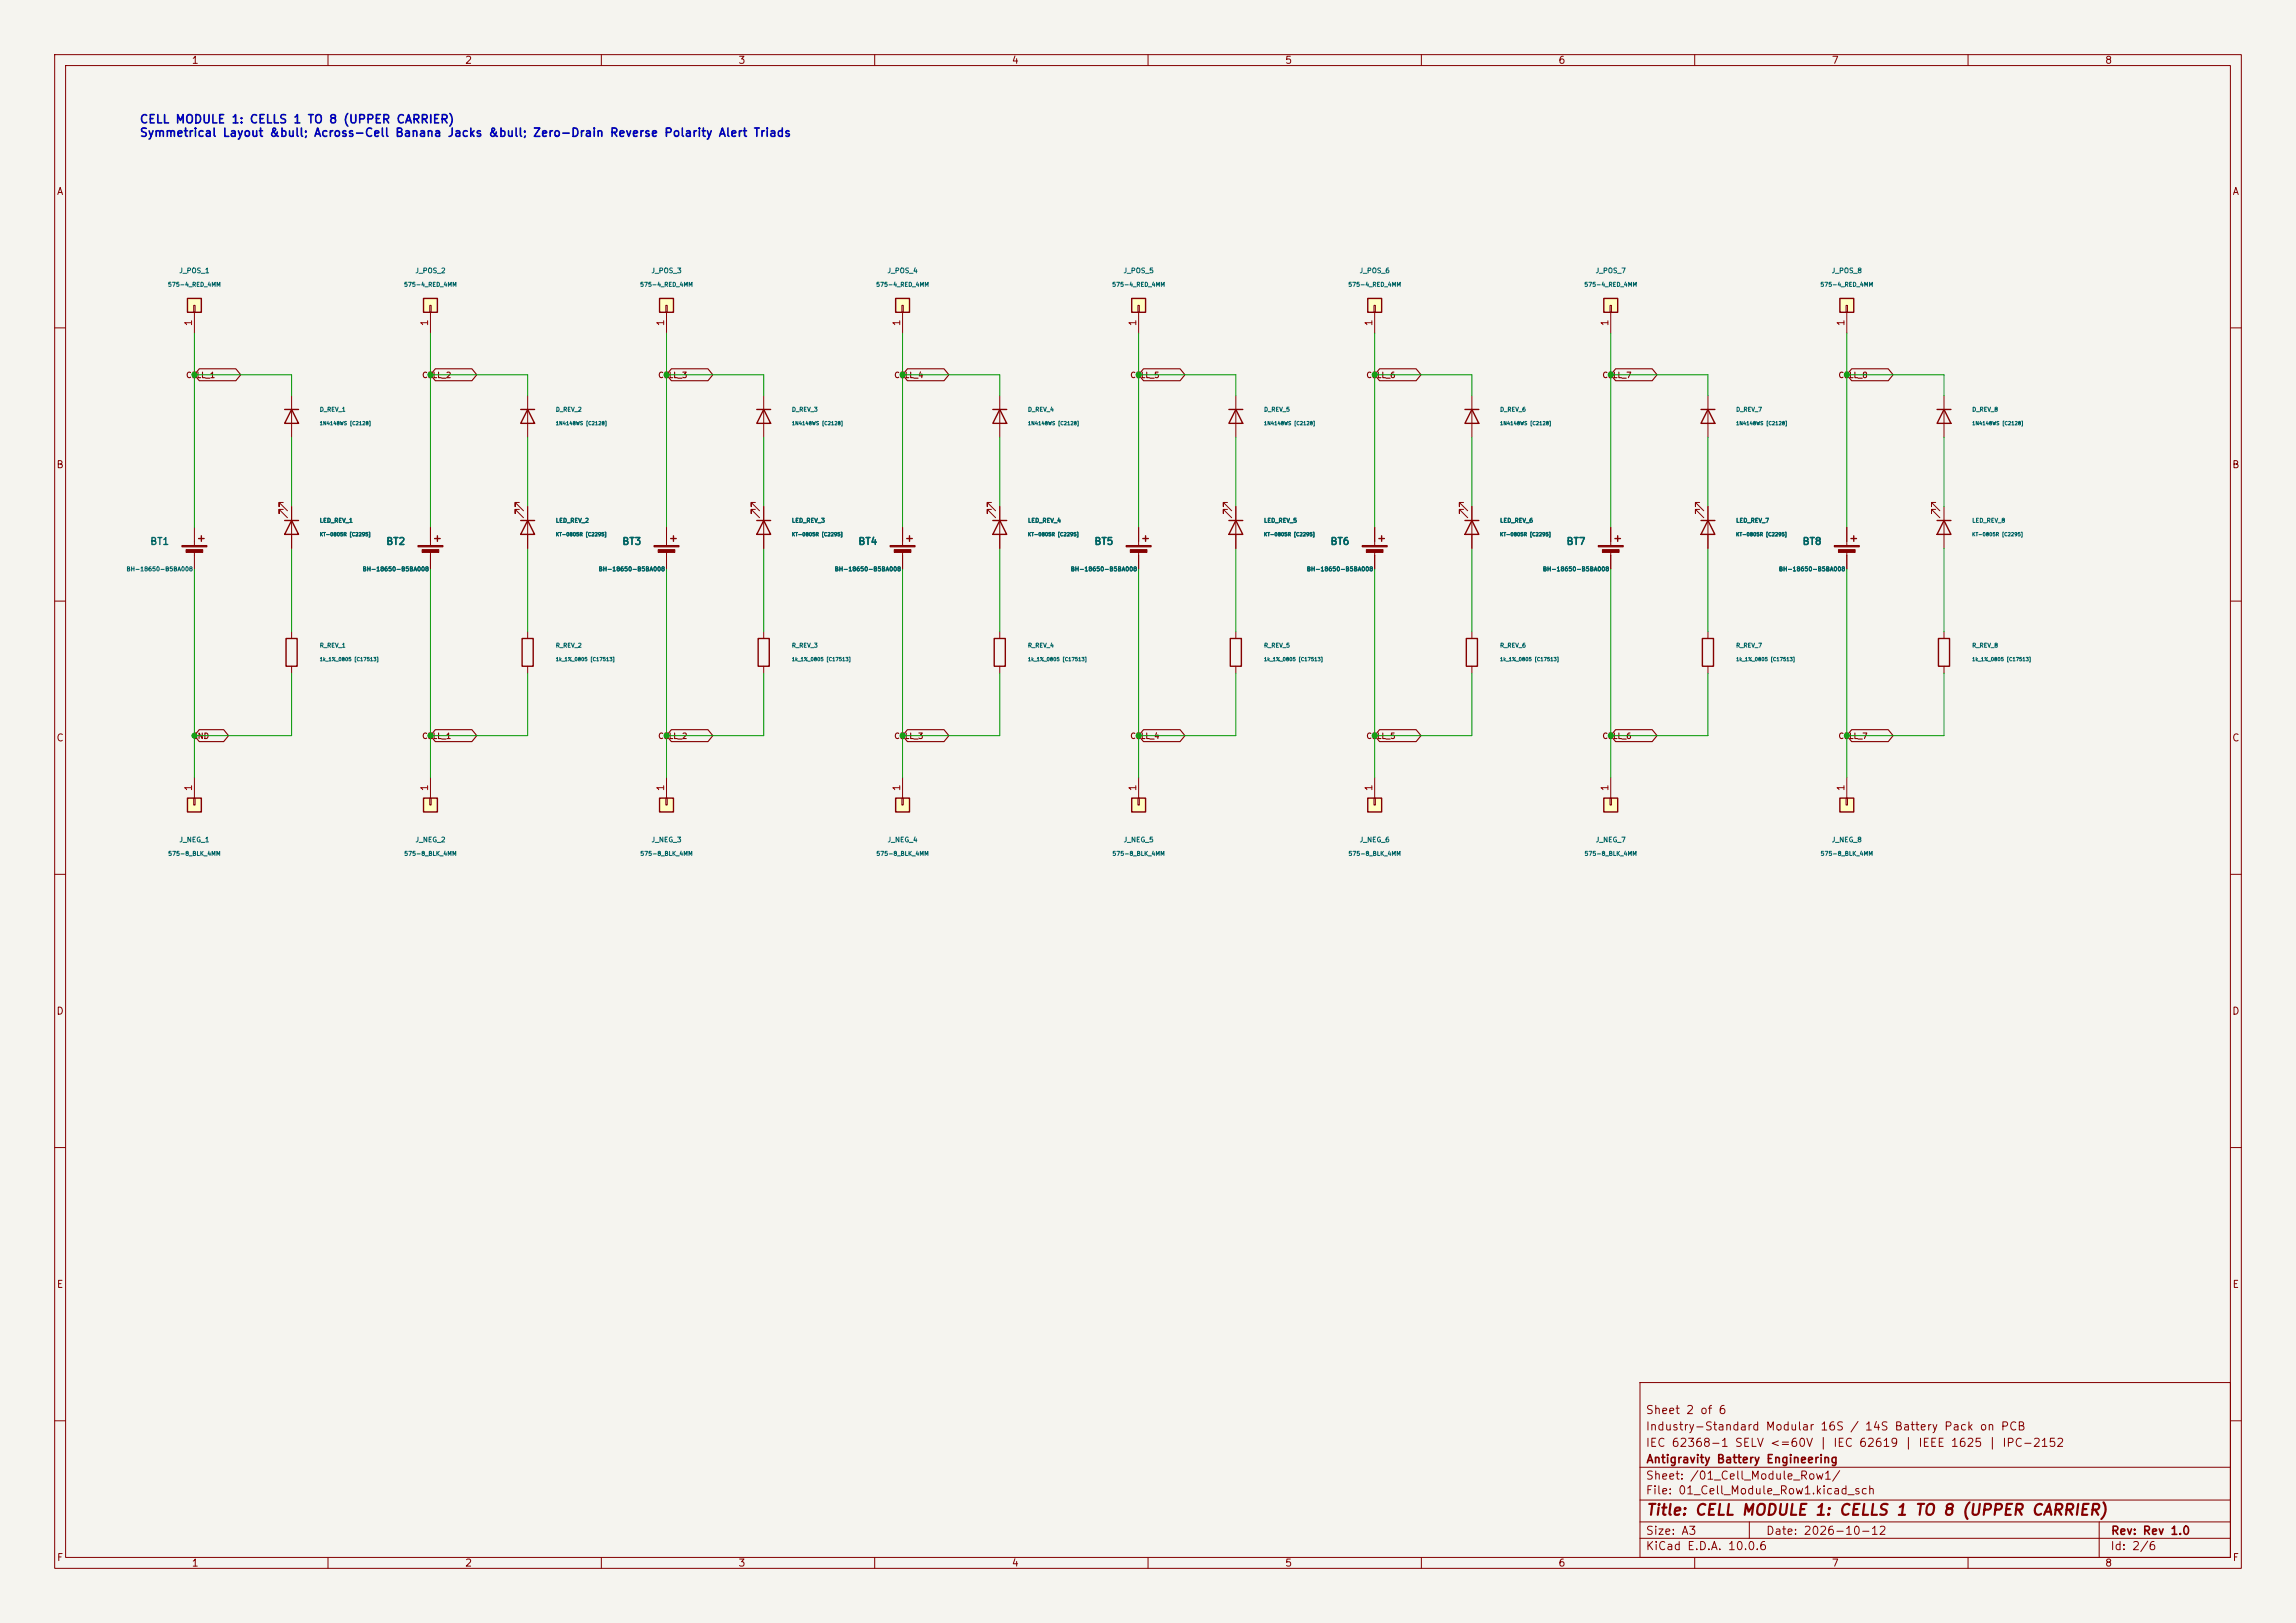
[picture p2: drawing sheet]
<svg xmlns="http://www.w3.org/2000/svg" width="420mm" height="297mm" viewBox="0 0 420 297" stroke-linecap="round" stroke-linejoin="round" font-family="sans-serif">
<defs><g id="words">
<text font-size="2" fill="#840000" x="301" y="277.8">Title: CELL MODULE 1: CELLS 1 TO 8 (UPPER CARRIER)</text>
<g font-size="1.5" fill="#0000c2">
<text x="25.4" y="23">CELL MODULE 1: CELLS 1 TO 8 (UPPER CARRIER)</text>
<text x="25.4" y="25.4">Symmetrical Layout &amp;bull; Across-Cell Banana Jacks &amp;bull; Zero-Drain Reverse Polarity Alert Triads</text>
</g>
<g font-size="1.5" fill="#840000">
<text x="300.9" y="262.1">Industry-Standard Modular 16S / 14S Battery Pack on PCB</text>
<text x="300.9" y="259.1">Sheet 2 of 6</text>
<text x="300.9" y="265.1">IEC 62368-1 SELV &lt;=60V | IEC 62619 | IEEE 1625 | IPC-2152</text>
<text x="301" y="268.1">Antigravity Battery Engineering</text>
<text x="300.9" y="273.8">File: 01_Cell_Module_Row1.kicad_sch</text>
<text x="300.9" y="271.1">Sheet: /01_Cell_Module_Row1/</text>
<text x="300.9" y="281.2">Size: A3</text>
<text x="322.9" y="281.2">Date: 2026-10-12</text>
<text x="386" y="281.2">Rev: Rev 1.0</text>
<text x="300.9" y="284">KiCad E.D.A. 10.0.6</text>
<text x="385.9" y="284">Id: 2/6</text>
</g>
<g font-size="1.3" fill="#840000">
<text x="35" y="12">1</text>
<text x="85" y="12">2</text>
<text x="135" y="12">3</text>
<text x="185" y="12">4</text>
<text x="235" y="12">5</text>
<text x="285" y="12">6</text>
<text x="335" y="12">7</text>
<text x="385" y="12">8</text>
<text x="10.3" y="36">A</text>
<text x="408.3" y="36">A</text>
<text x="10.2" y="86">B</text>
<text x="408.2" y="86">B</text>
<text x="10.2" y="136">C</text>
<text x="408.2" y="136">C</text>
<text x="10.2" y="186">D</text>
<text x="408.2" y="186">D</text>
<text x="10.3" y="236">E</text>
<text x="408.3" y="236">E</text>
<text x="10.3" y="286">F</text>
<text x="35" y="287">1</text>
<text x="85" y="287">2</text>
<text x="135" y="287">3</text>
<text x="185" y="287">4</text>
<text x="235" y="287">5</text>
<text x="285" y="287">6</text>
<text x="335" y="287">7</text>
<text x="385" y="287">8</text>
<text x="408.3" y="286">F</text>
</g>
<g font-size="1.3" fill="#a90000">
<text x="35.4" y="59.8" transform="rotate(-90 35.4 59.8)">1</text>
<text x="78.6" y="59.8" transform="rotate(-90 78.6 59.8)">1</text>
<text x="121.8" y="59.8" transform="rotate(-90 121.8 59.8)">1</text>
<text x="165" y="59.8" transform="rotate(-90 165 59.8)">1</text>
<text x="208.1" y="59.8" transform="rotate(-90 208.1 59.8)">1</text>
<text x="251.3" y="59.8" transform="rotate(-90 251.3 59.8)">1</text>
<text x="294.5" y="59.8" transform="rotate(-90 294.5 59.8)">1</text>
<text x="337.7" y="59.8" transform="rotate(-90 337.7 59.8)">1</text>
<text x="35.4" y="144.9" transform="rotate(-90 35.4 144.9)">1</text>
<text x="78.6" y="144.9" transform="rotate(-90 78.6 144.9)">1</text>
<text x="121.8" y="144.9" transform="rotate(-90 121.8 144.9)">1</text>
<text x="165" y="144.9" transform="rotate(-90 165 144.9)">1</text>
<text x="208.1" y="144.9" transform="rotate(-90 208.1 144.9)">1</text>
<text x="251.3" y="144.9" transform="rotate(-90 251.3 144.9)">1</text>
<text x="294.5" y="144.9" transform="rotate(-90 294.5 144.9)">1</text>
<text x="337.7" y="144.9" transform="rotate(-90 337.7 144.9)">1</text>
</g>
<g font-size="1.3" fill="#006464">
<text x="27.4" y="100">BT1</text>
<text x="70.5" y="100">BT2</text>
<text x="113.7" y="100">BT3</text>
<text x="156.9" y="100">BT4</text>
<text x="200.1" y="100">BT5</text>
<text x="243.3" y="100">BT6</text>
<text x="286.4" y="100">BT7</text>
<text x="329.6" y="100">BT8</text>
</g>
<g font-size="1" fill="#840000">
<text x="33.9" y="69.4">CELL_1</text>
<text x="77.1" y="69.4">CELL_2</text>
<text x="120.3" y="69.4">CELL_3</text>
<text x="163.5" y="69.4">CELL_4</text>
<text x="206.7" y="69.4">CELL_5</text>
<text x="249.8" y="69.4">CELL_6</text>
<text x="293" y="69.4">CELL_7</text>
<text x="336.2" y="69.4">CELL_8</text>
<text x="35.1" y="135.5">GND</text>
<text x="77.1" y="135.5">CELL_1</text>
<text x="120.3" y="135.5">CELL_2</text>
<text x="163.5" y="135.5">CELL_3</text>
<text x="206.7" y="135.5">CELL_4</text>
<text x="249.8" y="135.5">CELL_5</text>
<text x="293" y="135.5">CELL_6</text>
<text x="336.2" y="135.5">CELL_7</text>
</g>
<g font-size=".9" fill="#006464">
<text x="32.7" y="50.2">J_POS_1</text>
<text x="75.9" y="50.2">J_POS_2</text>
<text x="119.1" y="50.2">J_POS_3</text>
<text x="162.2" y="50.2">J_POS_4</text>
<text x="205.4" y="50.2">J_POS_5</text>
<text x="248.6" y="50.2">J_POS_6</text>
<text x="291.8" y="50.2">J_POS_7</text>
<text x="335" y="50.2">J_POS_8</text>
<text x="32.7" y="154.3">J_NEG_1</text>
<text x="75.9" y="154.3">J_NEG_2</text>
<text x="119.1" y="154.3">J_NEG_3</text>
<text x="162.3" y="154.3">J_NEG_4</text>
<text x="205.4" y="154.3">J_NEG_5</text>
<text x="248.6" y="154.3">J_NEG_6</text>
<text x="291.8" y="154.3">J_NEG_7</text>
<text x="335" y="154.3">J_NEG_8</text>
</g>
<g font-size=".8" fill="#006464">
<text x="30.6" y="52.6">575-4_RED_4MM</text>
<text x="73.8" y="52.6">575-4_RED_4MM</text>
<text x="117" y="52.6">575-4_RED_4MM</text>
<text x="160.2" y="52.6">575-4_RED_4MM</text>
<text x="203.4" y="52.6">575-4_RED_4MM</text>
<text x="246.5" y="52.6">575-4_RED_4MM</text>
<text x="289.7" y="52.6">575-4_RED_4MM</text>
<text x="332.9" y="52.6">575-4_RED_4MM</text>
<text x="58.4" y="75.5">D_REV_1</text>
<text x="101.6" y="75.5">D_REV_2</text>
<text x="144.8" y="75.5">D_REV_3</text>
<text x="188" y="75.5">D_REV_4</text>
<text x="231.1" y="75.5">D_REV_5</text>
<text x="274.3" y="75.5">D_REV_6</text>
<text x="317.5" y="75.5">D_REV_7</text>
<text x="360.7" y="75.5">D_REV_8</text>
<text x="58.4" y="95.8">LED_REV_1</text>
<text x="101.6" y="95.8">LED_REV_2</text>
<text x="144.8" y="95.8">LED_REV_3</text>
<text x="188" y="95.8">LED_REV_4</text>
<text x="231.1" y="95.8">LED_REV_5</text>
<text x="274.3" y="95.8">LED_REV_6</text>
<text x="317.5" y="95.8">LED_REV_7</text>
<text x="360.7" y="95.8">LED_REV_8</text>
<text x="23.1" y="104.7">BH-18650-B5BA008</text>
<text x="66.2" y="104.7">BH-18650-B5BA008</text>
<text x="109.4" y="104.7">BH-18650-B5BA008</text>
<text x="152.6" y="104.7">BH-18650-B5BA008</text>
<text x="195.8" y="104.7">BH-18650-B5BA008</text>
<text x="239" y="104.7">BH-18650-B5BA008</text>
<text x="282.1" y="104.7">BH-18650-B5BA008</text>
<text x="325.3" y="104.7">BH-18650-B5BA008</text>
<text x="58.4" y="118.7">R_REV_1</text>
<text x="101.6" y="118.7">R_REV_2</text>
<text x="144.8" y="118.7">R_REV_3</text>
<text x="188" y="118.7">R_REV_4</text>
<text x="231.1" y="118.7">R_REV_5</text>
<text x="274.3" y="118.7">R_REV_6</text>
<text x="317.5" y="118.7">R_REV_7</text>
<text x="360.7" y="118.7">R_REV_8</text>
<text x="30.7" y="156.8">575-8_BLK_4MM</text>
<text x="73.9" y="156.8">575-8_BLK_4MM</text>
<text x="117" y="156.8">575-8_BLK_4MM</text>
<text x="160.2" y="156.8">575-8_BLK_4MM</text>
<text x="203.4" y="156.8">575-8_BLK_4MM</text>
<text x="246.6" y="156.8">575-8_BLK_4MM</text>
<text x="289.8" y="156.8">575-8_BLK_4MM</text>
<text x="332.9" y="156.8">575-8_BLK_4MM</text>
</g>
<g font-size=".6" fill="#006464">
<text x="58.4" y="77.9">1N4148WS [C2128]</text>
<text x="101.6" y="77.9">1N4148WS [C2128]</text>
<text x="144.8" y="77.9">1N4148WS [C2128]</text>
<text x="188" y="77.9">1N4148WS [C2128]</text>
<text x="231.1" y="77.9">1N4148WS [C2128]</text>
<text x="274.3" y="77.9">1N4148WS [C2128]</text>
<text x="317.5" y="77.9">1N4148WS [C2128]</text>
<text x="360.7" y="77.9">1N4148WS [C2128]</text>
<text x="58.4" y="98.3">KT-0805R [C2295]</text>
<text x="101.6" y="98.3">KT-0805R [C2295]</text>
<text x="144.8" y="98.3">KT-0805R [C2295]</text>
<text x="188" y="98.3">KT-0805R [C2295]</text>
<text x="231.1" y="98.3">KT-0805R [C2295]</text>
<text x="274.3" y="98.3">KT-0805R [C2295]</text>
<text x="317.5" y="98.3">KT-0805R [C2295]</text>
<text x="360.7" y="98.3">KT-0805R [C2295]</text>
<text x="58.4" y="121.1">1k_1%_0805 [C17513]</text>
<text x="101.6" y="121.1">1k_1%_0805 [C17513]</text>
<text x="144.8" y="121.1">1k_1%_0805 [C17513]</text>
<text x="188" y="121.1">1k_1%_0805 [C17513]</text>
<text x="231.1" y="121.1">1k_1%_0805 [C17513]</text>
<text x="274.3" y="121.1">1k_1%_0805 [C17513]</text>
<text x="317.5" y="121.1">1k_1%_0805 [C17513]</text>
<text x="360.7" y="121.1">1k_1%_0805 [C17513]</text>
</g>
</g></defs>
<path d="M0 0h420v297h-420z" fill="#f5f4ef" stroke="#f5f4ef" stroke-width=".18"/>
<g fill="none" stroke="#840000" stroke-width=".18">
<path d="M10 10h400v277h-400zM12 12h396v273h-396zM60 10v2M110 10v2M160 10v2M210 10v2M260 10v2M310 10v2M360 10v2M10 60h2M408 60h2M95 91.9h-.8v.8v-.8l1.6 1.6"/>
<path d="M95 93.2h-.8v.8v-.8l1.6 1.5M96.5 92.7v7.6M10 110h2M408 110h2M10 160h2M408 160h2M10 210h2M408 210h2M300 253h108v32h-108zM10 260h2M300 278.5h108M300 274.5h108"/>
<path d="M300 268.5h108M320 278.5v3M384 278.5v6.5M408 260h2M60 285v2M110 285v2M160 285v2M210 285v2M260 285v2M300 281.5h108M310 285v2M360 285v2"/>
</g>
<path d="M95.2 95.3h2.6M96.5 95.3l1.3 2.5h-2.6z" fill="none" stroke="#840000" stroke-width=".25"/>
<path d="M34.3 54.6h2.5v2.6h-2.5z" fill="#ffffc2"/>
<path d="M34.3 54.6h2.5v2.6h-2.5z" fill="none" stroke="#840000" stroke-width=".25"/>
<path d="M35.4 55.9h.3v1.3h-.3zM35.6 57.2v3.8" fill="none" stroke="#840000" stroke-width=".18"/>
<path d="M77.5 54.6h2.5v2.6h-2.5z" fill="#ffffc2"/>
<path d="M77.5 54.6h2.5v2.6h-2.5z" fill="none" stroke="#840000" stroke-width=".25"/>
<path d="M78.6 55.9h.3v1.3h-.3zM78.7 57.2v3.8" fill="none" stroke="#840000" stroke-width=".18"/>
<path d="M120.6 54.6h2.6v2.6h-2.6z" fill="#ffffc2"/>
<path d="M120.6 54.6h2.6v2.6h-2.6zM95.2 74.9h2.6M96.5 74.9l1.3 2.6h-2.6zM79.5 98.6h1M80 98v1.1M224.8 95.3h2.5M226.1 95.3l1.2 2.5h-2.5z" fill="none" stroke="#840000" stroke-width=".25"/>
<path d="M121.8 55.9h.2v1.3h-.2zM121.9 57.2v3.8M96.5 72.4v7.6M78.7 96.5v3.3M224.5 91.9h-.7v.8v-.8l1.5 1.6M224.5 93.2h-.7v.8v-.8l1.5 1.5M226.1 92.7v7.6M78.7 100.8v3.3" fill="none" stroke="#840000" stroke-width=".18"/>
<g fill="#840000" stroke="#840000" stroke-width=".18">
<path d="M76.5 99.8h4.5v.3h-4.5z"/>
<path d="M77.2 100.6h3.1v.5h-3.1z"/>
</g>
<path d="M250.2 146.1h2.5v2.5h-2.5z" fill="#ffffc2"/>
<path d="M250.2 146.1h2.5v2.5h-2.5z" fill="none" stroke="#840000" stroke-width=".25"/>
<path d="M251.3 146.1h.3v1.2h-.3zM251.5 142.2v3.9" fill="none" stroke="#840000" stroke-width=".18"/>
<path d="M293.4 146.1h2.5v2.5h-2.5z" fill="#ffffc2"/>
<path d="M293.4 146.1h2.5v2.5h-2.5z" fill="none" stroke="#840000" stroke-width=".25"/>
<path d="M294.5 146.1h.3v1.2h-.3zM294.6 142.2v3.9" fill="none" stroke="#840000" stroke-width=".18"/>
<path d="M34.3 146.1h2.5v2.5h-2.5z" fill="#ffffc2"/>
<path d="M252.2 98.6h1M252.7 98v1.1M52.3 116.8h2.1v5.1h-2.1zM225 116.8h2.1v5.1h-2.1zM34.3 146.1h2.5v2.5h-2.5z" fill="none" stroke="#840000" stroke-width=".25"/>
<path d="M251.5 96.5v3.3M53.3 115.6v1.2M226.1 115.6v1.2M251.5 100.8v3.3M53.3 121.9v1.3M226.1 121.9v1.3M35.4 146.1h.3v1.2h-.3zM35.6 142.2v3.9" fill="none" stroke="#840000" stroke-width=".18"/>
<g fill="#840000" stroke="#840000" stroke-width=".18">
<path d="M249.2 99.8h4.5v.3h-4.5z"/>
<path d="M249.9 100.6h3.1v.5h-3.1z"/>
</g>
<path d="M336.5 54.6h2.6v2.6h-2.6z" fill="#ffffc2"/>
<path d="M336.5 54.6h2.6v2.6h-2.6z" fill="none" stroke="#840000" stroke-width=".25"/>
<path d="M337.7 55.9h.2v1.3h-.2zM337.8 57.2v3.8" fill="none" stroke="#840000" stroke-width=".18"/>
<path d="M77.5 146.1h2.5v2.5h-2.5z" fill="#ffffc2"/>
<path d="M181.6 74.9h2.5M182.9 74.9l1.2 2.6h-2.5zM95.5 116.8h2v5.1h-2zM311.4 116.8h2v5.1h-2zM77.5 146.1h2.5v2.5h-2.5z" fill="none" stroke="#840000" stroke-width=".25"/>
<path d="M182.9 72.4v7.6M96.5 115.6v1.2M312.4 115.6v1.2M96.5 121.9v1.3M312.4 121.9v1.3M78.6 146.1h.3v1.2h-.3zM78.7 142.2v3.9" fill="none" stroke="#840000" stroke-width=".18"/>
<path d="M120.6 146.1h2.6v2.5h-2.6z" fill="#ffffc2"/>
<path d="M224.8 74.9h2.5M226.1 74.9l1.2 2.6h-2.5zM122.7 98.6h1M123.2 98v1.1M181.6 95.3h2.5M182.9 95.3l1.2 2.5h-2.5zM209 98.6h1.1M209.5 98v1.1M181.9 116.8h2v5.1h-2zM120.6 146.1h2.6v2.5h-2.6z" fill="none" stroke="#840000" stroke-width=".25"/>
<path d="M226.1 72.4v7.6M121.9 96.5v3.3M181.4 91.9h-.8v.8v-.8l1.5 1.6M181.4 93.2h-.8v.8v-.8l1.5 1.5M182.9 92.7v7.6M208.3 96.5v3.3M121.9 100.8v3.3M182.9 115.6v1.2M208.3 100.8v3.3M182.9 121.9v1.3M121.8 146.1h.2v1.2h-.2zM121.9 142.2v3.9" fill="none" stroke="#840000" stroke-width=".18"/>
<g fill="#840000" stroke="#840000" stroke-width=".18">
<path d="M119.6 99.8h4.6v.3h-4.6z"/>
<path d="M120.4 100.6h3v.5h-3z"/>
<path d="M206 99.8h4.6v.3h-4.6z"/>
<path d="M206.8 100.6h3v.5h-3z"/>
</g>
<path d="M163.8 54.6h2.6v2.6h-2.6z" fill="#ffffc2"/>
<path d="M163.8 54.6h2.6v2.6h-2.6zM52.1 74.9h2.5M53.3 74.9l1.3 2.6h-2.5zM36.3 98.6h1M36.8 98v1.1M52.1 95.3h2.5M53.3 95.3l1.3 2.5h-2.5z" fill="none" stroke="#840000" stroke-width=".25"/>
<path d="M165 55.9h.2v1.3h-.2zM165.1 57.2v3.8M53.3 72.4v7.6M35.6 96.5v3.3M51.8 91.9h-.7v.8v-.8l1.5 1.6M51.8 93.2h-.7v.8v-.8l1.5 1.5M53.3 92.7v7.6M35.6 100.8v3.3" fill="none" stroke="#840000" stroke-width=".18"/>
<g fill="#840000" stroke="#840000" stroke-width=".18">
<path d="M33.3 99.8h4.5v.3h-4.5z"/>
<path d="M34 100.6h3.1v.5h-3.1z"/>
</g>
<path d="M336.5 146.1h2.6v2.5h-2.6z" fill="#ffffc2"/>
<path d="M336.5 146.1h2.6v2.5h-2.6z" fill="none" stroke="#840000" stroke-width=".25"/>
<path d="M337.7 146.1h.2v1.2h-.2zM337.8 142.2v3.9" fill="none" stroke="#840000" stroke-width=".18"/>
<path d="M207 146.1h2.5v2.5h-2.5z" fill="#ffffc2"/>
<path d="M268 74.9h2.5M269.2 74.9l1.3 2.6h-2.5zM354.3 74.9h2.6M355.6 74.9l1.3 2.6h-2.6zM268 95.3h2.5M269.2 95.3l1.3 2.5h-2.5zM354.3 95.3h2.6M355.6 95.3l1.3 2.5h-2.6zM268.2 116.8h2.1v5.1h-2.1zM207 146.1h2.5v2.5h-2.5z" fill="none" stroke="#840000" stroke-width=".25"/>
<path d="M269.2 72.4v7.6M355.6 72.4v7.6M267.7 91.9h-.7v.8v-.8l1.5 1.6M267.7 93.2h-.7v.8v-.8l1.5 1.5M269.2 92.7v7.6M354.1 91.9h-.8v.8v-.8l1.5 1.6M354.1 93.2h-.8v.8v-.8l1.5 1.5M355.6 92.7v7.6M269.2 115.6v1.2M269.2 121.9v1.3M208.2 146.1h.2v1.2h-.2zM208.3 142.2v3.9" fill="none" stroke="#840000" stroke-width=".18"/>
<path d="M207 54.6h2.5v2.6h-2.5z" fill="#ffffc2"/>
<path d="M207 54.6h2.5v2.6h-2.5z" fill="none" stroke="#840000" stroke-width=".25"/>
<path d="M208.2 55.9h.2v1.3h-.2zM208.3 57.2v3.8" fill="none" stroke="#840000" stroke-width=".18"/>
<path d="M250.2 54.6h2.5v2.6h-2.5z" fill="#ffffc2"/>
<path d="M250.2 54.6h2.5v2.6h-2.5zM138.4 74.9h2.6M139.7 74.9l1.3 2.6h-2.6zM311.1 74.9h2.6M312.4 74.9l1.3 2.6h-2.6zM138.4 95.3h2.6M139.7 95.3l1.3 2.5h-2.6zM165.9 98.6h1M166.4 98v1.1M138.7 116.8h2v5.1h-2z" fill="none" stroke="#840000" stroke-width=".25"/>
<path d="M251.3 55.9h.3v1.3h-.3zM251.5 57.2v3.8M139.7 72.4v7.6M312.4 72.4v7.6M138.2 91.9h-.8v.8v-.8l1.5 1.6M138.2 93.2h-.8v.8v-.8l1.5 1.5M139.7 92.7v7.6M165.1 96.5v3.3M139.7 115.6v1.2M165.1 100.8v3.3M139.7 121.9v1.3" fill="none" stroke="#840000" stroke-width=".18"/>
<g fill="#840000" stroke="#840000" stroke-width=".18">
<path d="M162.8 99.8h4.6v.3h-4.6z"/>
<path d="M163.6 100.6h3v.5h-3z"/>
</g>
<path d="M163.8 146.1h2.6v2.5h-2.6z" fill="#ffffc2"/>
<path d="M163.8 146.1h2.6v2.5h-2.6z" fill="none" stroke="#840000" stroke-width=".25"/>
<path d="M165 146.1h.2v1.2h-.2zM165.1 142.2v3.9" fill="none" stroke="#840000" stroke-width=".18"/>
<path d="M293.4 54.6h2.5v2.6h-2.5z" fill="#ffffc2"/>
<path d="M293.4 54.6h2.5v2.6h-2.5zM295.4 98.6h1M295.9 98v1.1M311.1 95.3h2.6M312.4 95.3l1.3 2.5h-2.6zM338.6 98.6h1M339.1 98v1.1M354.6 116.8h2v5.1h-2z" fill="none" stroke="#840000" stroke-width=".25"/>
<g fill="none" stroke="#840000" stroke-width=".18">
<path d="M294.5 55.9h.3v1.3h-.3zM294.6 57.2v3.8M53.3 92.7v2.6M53.3 97.8v2.5M78.7 96.5v2.6M96.5 92.7v2.6M96.5 97.8v2.5M121.9 96.5v2.6M139.7 92.7v2.6M139.7 97.8v2.5M165.1 96.5v2.6M182.9 92.7v2.6"/>
<path d="M182.9 97.8v2.5M208.3 96.5v2.6M226.1 92.7v2.6M226.1 97.8v2.5M251.5 96.5v2.6M269.2 92.7v2.6M269.2 97.8v2.5M294.6 96.5v3.3M310.9 91.9h-.8v.8v-.8l1.6 1.6M310.9 93.2h-.8v.8v-.8l1.6 1.5M312.4 92.7v7.6M337.8 96.5v3.3"/>
<path d="M78.7 101.6v2.5M121.9 101.6v2.5M165.1 101.6v2.5M208.3 101.6v2.5M251.5 101.6v2.5M294.6 100.8v3.3M337.8 100.8v3.3M355.6 115.6v1.2M355.6 121.9v1.3"/>
</g>
<g fill="#840000" stroke="#840000" stroke-width=".18">
<path d="M292.4 99.8h4.5v.3h-4.5z"/>
<path d="M293.1 100.6h3.1v.5h-3.1z"/>
<path d="M335.5 99.8h4.6v.3h-4.6z"/>
<path d="M336.3 100.6h3v.5h-3z"/>
</g>
<g fill="none" stroke="#840000" stroke-width=".2">
<path d="M36.4 67.5h6.7l.9 1.1-.9 1.1h-6.7l-.8-1.1zM79.6 67.5h6.7l.9 1.1-.9 1.1h-6.7l-.9-1.1zM122.8 67.5h6.7l.9 1.1-.9 1.1h-6.7l-.9-1.1zM166 67.5h6.7l.9 1.1-.9 1.1h-6.7l-.9-1.1zM209.2 67.5h6.7l.9 1.1-.9 1.1h-6.7l-.9-1.1zM252.3 67.5h6.7l.9 1.1-.9 1.1h-6.7l-.8-1.1zM295.5 67.5h6.7l.9 1.1-.9 1.1h-6.7l-.9-1.1zM338.7 67.5h6.7l.9 1.1-.9 1.1h-6.7l-.9-1.1zM36.4 133.5h4.5l.9 1.1-.9 1.1h-4.5l-.8-1.1zM79.6 133.5h6.7l.9 1.1-.9 1.1h-6.7l-.9-1.1zM122.8 133.5h6.7l.9 1.1-.9 1.1h-6.7l-.9-1.1zM166 133.5h6.7l.9 1.1-.9 1.1h-6.7l-.9-1.1z"/>
<path d="M209.2 133.5h6.7l.9 1.1-.9 1.1h-6.7l-.9-1.1zM252.3 133.5h6.7l.9 1.1-.9 1.1h-6.7l-.8-1.1zM295.5 133.5h6.7l.9 1.1-.9 1.1h-6.7l-.9-1.1zM338.7 133.5h6.7l.9 1.1-.9 1.1h-6.7l-.9-1.1z"/>
</g>
<g fill="none" stroke="#009600" stroke-width=".18">
<path d="M35.6 68.6h17.7v3.8M35.6 61v35.5M78.7 68.6h17.8v3.8M78.7 61v35.5M121.9 68.6h17.8v3.8M121.9 61v35.5M165.1 68.6h17.8v3.8M165.1 61v35.5M208.3 68.6h17.8v3.8M208.3 61v35.5M251.5 68.6h17.7v3.8M251.5 61v35.5"/>
<path d="M294.6 68.6h17.8v3.8M294.6 61v35.5M337.8 68.6h17.8v3.8M337.8 61v35.5M53.3 80v12.7M96.5 80v12.7M139.7 80v12.7M182.9 80v12.7M226.1 80v12.7M269.2 80v12.7M312.4 80v12.7M355.6 80v12.7"/>
<path d="M35.6 104.1v38.1M53.3 100.3v15.3M78.7 104.1v38.1M96.5 100.3v15.3M121.9 104.1v38.1M139.7 100.3v15.3M165.1 104.1v38.1M182.9 100.3v15.3M208.3 104.1v38.1M226.1 100.3v15.3M251.5 104.1v38.1M269.2 100.3v15.3"/>
<path d="M294.6 104.1v38.1M312.4 100.3v15.3M337.8 104.1v38.1M355.6 100.3v15.3M53.3 123.2v11.4h-17.7M96.5 123.2v11.4h-17.8M139.7 123.2v11.4h-17.8M182.9 123.2v11.4h-17.8M226.1 123.2v11.4h-17.8M269.2 123.2v11.4h-17.7M312.4 123.2v11.4h-17.8M355.6 123.2v11.4h-17.8"/>
</g>
<g fill="#009600" stroke="#009600" stroke-width=".18">
<circle cx="78.7" cy="68.6" r=".46"/>
<circle cx="35.6" cy="68.6" r=".46"/>
<circle cx="121.9" cy="68.6" r=".46"/>
<circle cx="35.6" cy="134.6" r=".46"/>
<circle cx="78.7" cy="134.6" r=".46"/>
<circle cx="208.3" cy="134.6" r=".46"/>
<circle cx="251.5" cy="134.6" r=".46"/>
<circle cx="208.3" cy="68.6" r=".46"/>
<circle cx="251.5" cy="68.6" r=".46"/>
<circle cx="165.1" cy="68.6" r=".46"/>
<circle cx="121.9" cy="134.6" r=".46"/>
<circle cx="165.1" cy="134.6" r=".46"/>
<circle cx="294.6" cy="68.6" r=".46"/>
<circle cx="294.6" cy="134.6" r=".46"/>
<circle cx="337.8" cy="68.6" r=".46"/>
<circle cx="337.8" cy="134.6" r=".46"/>
</g>
<use href="#words"/>
</svg>
